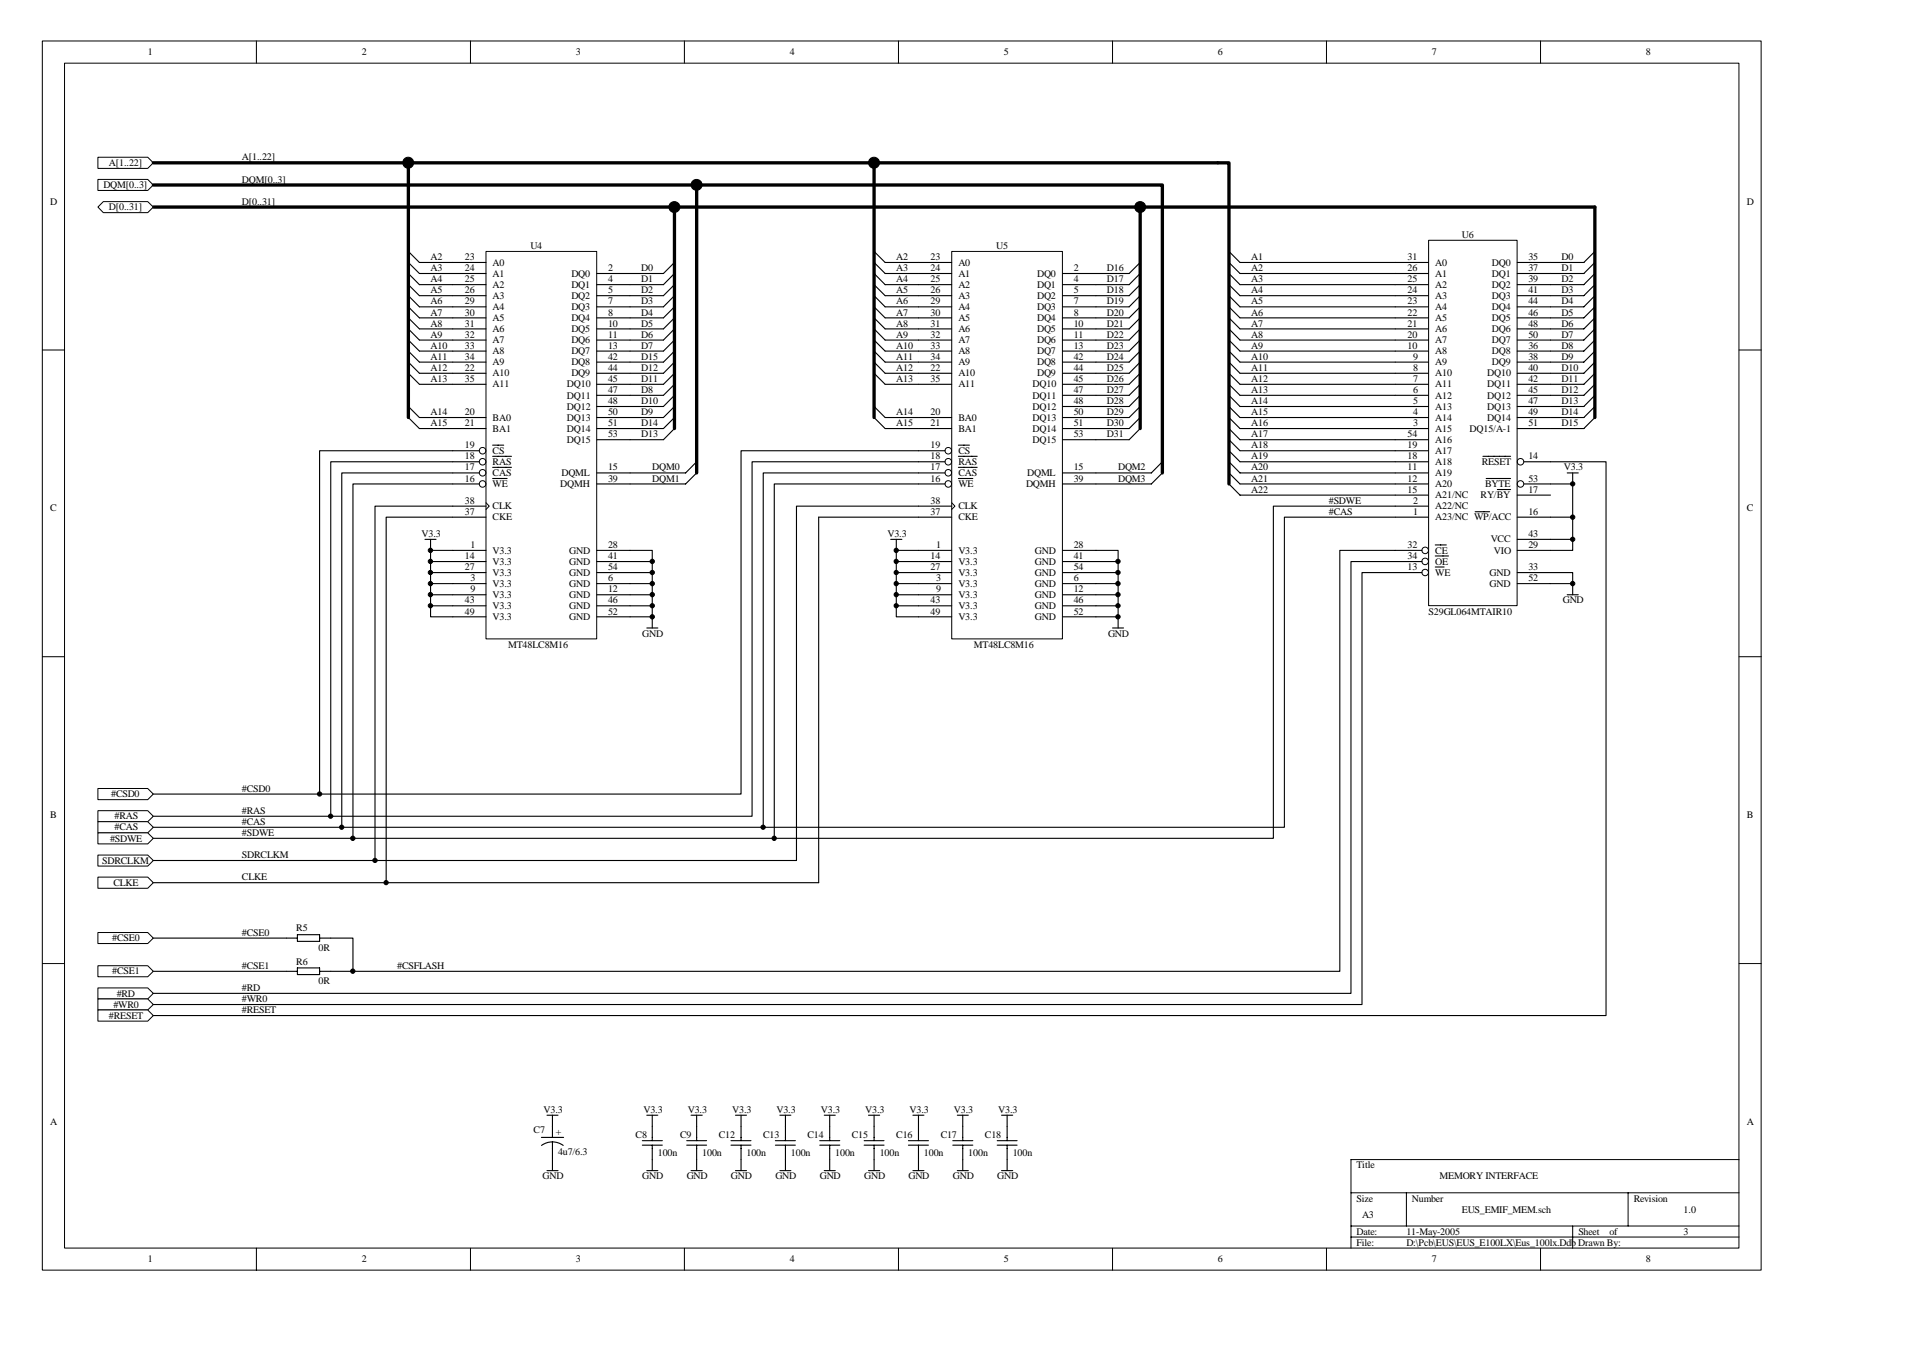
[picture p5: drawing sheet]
<svg xmlns="http://www.w3.org/2000/svg" width="297mm" height="210mm" viewBox="0 0 297 210" stroke-linecap="round" stroke-linejoin="round" font-family="sans-serif">
<defs><g id="words">
<g font-size="1.6">
<text x="23" y="8.6">1</text>
<text x="56.2" y="8.6">2</text>
<text x="89.5" y="8.6">3</text>
<text x="122.8" y="8.6">4</text>
<text x="156" y="8.6">5</text>
<text x="189.3" y="8.6">6</text>
<text x="222.6" y="8.6">7</text>
<text x="255.8" y="8.6">8</text>
<text x="16.1" y="29.3">DQM[0..3]</text>
<text x="16.9" y="25.8">A[1..22]</text>
<text x="37.6" y="25">A[1..22]</text>
<text x="37.6" y="28.4">DQM[0..3]</text>
<text x="7.8" y="31.8">D</text>
<text x="16.9" y="32.7">D[0..31]</text>
<text x="37.6" y="31.8">D[0..31]</text>
<text x="271.5" y="31.8">D</text>
<text x="66.9" y="40.4">A2</text>
<text x="72.3" y="40.4">23</text>
<text x="76.6" y="41.3">A0</text>
<text x="82.4" y="38.7">U4</text>
<text x="139.3" y="40.4">A2</text>
<text x="144.6" y="40.4">23</text>
<text x="149" y="41.3">A0</text>
<text x="154.8" y="38.7">U5</text>
<text x="194.5" y="40.4">A1</text>
<text x="218.8" y="40.4">31</text>
<text x="223.1" y="41.3">A0</text>
<text x="227.2" y="37">U6</text>
<text x="231.9" y="41.3">DQ0</text>
<text x="237.6" y="40.4">35</text>
<text x="242.7" y="40.4">D0</text>
<text x="66.9" y="42.2">A3</text>
<text x="66.9" y="43.9">A4</text>
<text x="66.9" y="45.6">A5</text>
<text x="66.9" y="47.3">A6</text>
<text x="72.3" y="42.2">24</text>
<text x="72.3" y="43.9">25</text>
<text x="72.3" y="45.6">26</text>
<text x="72.3" y="47.3">29</text>
<text x="76.6" y="43">A1</text>
<text x="76.6" y="44.7">A2</text>
<text x="76.6" y="46.5">A3</text>
<text x="88.8" y="43">DQ0</text>
<text x="88.8" y="44.7">DQ1</text>
<text x="88.8" y="46.5">DQ2</text>
<text x="94.5" y="42.2">2</text>
<text x="94.5" y="43.9">4</text>
<text x="94.5" y="45.6">5</text>
<text x="94.5" y="47.3">7</text>
<text x="99.7" y="45.6">D2</text>
<text x="99.7" y="43.9">D1</text>
<text x="99.7" y="42.2">D0</text>
<text x="99.7" y="47.3">D3</text>
<text x="139.3" y="42.2">A3</text>
<text x="139.3" y="43.9">A4</text>
<text x="139.3" y="45.6">A5</text>
<text x="139.3" y="47.3">A6</text>
<text x="144.6" y="42.2">24</text>
<text x="144.6" y="43.9">25</text>
<text x="144.6" y="45.6">26</text>
<text x="144.6" y="47.3">29</text>
<text x="149" y="43">A1</text>
<text x="149" y="44.7">A2</text>
<text x="149" y="46.5">A3</text>
<text x="161.2" y="43">DQ0</text>
<text x="161.2" y="44.7">DQ1</text>
<text x="161.2" y="46.5">DQ2</text>
<text x="166.9" y="42.2">2</text>
<text x="166.9" y="43.9">4</text>
<text x="166.9" y="45.6">5</text>
<text x="166.9" y="47.3">7</text>
<text x="172.1" y="45.6">D18</text>
<text x="172.1" y="43.9">D17</text>
<text x="172.1" y="42.2">D16</text>
<text x="172.1" y="47.3">D19</text>
<text x="194.5" y="42.2">A2</text>
<text x="194.5" y="43.9">A3</text>
<text x="194.5" y="45.6">A4</text>
<text x="194.5" y="47.3">A5</text>
<text x="218.8" y="47.3">23</text>
<text x="218.8" y="45.6">24</text>
<text x="218.8" y="43.9">25</text>
<text x="218.8" y="42.2">26</text>
<text x="223.1" y="46.5">A3</text>
<text x="223.1" y="44.7">A2</text>
<text x="223.1" y="43">A1</text>
<text x="231.9" y="43">DQ1</text>
<text x="231.9" y="44.7">DQ2</text>
<text x="231.9" y="46.5">DQ3</text>
<text x="237.6" y="42.2">37</text>
<text x="237.6" y="43.9">39</text>
<text x="237.6" y="45.6">41</text>
<text x="237.6" y="47.3">44</text>
<text x="242.7" y="42.2">D1</text>
<text x="242.7" y="43.9">D2</text>
<text x="242.7" y="45.6">D3</text>
<text x="242.7" y="47.3">D4</text>
<text x="66.9" y="49.1">A7</text>
<text x="66.9" y="50.8">A8</text>
<text x="66.9" y="52.5">A9</text>
<text x="72.3" y="49.1">30</text>
<text x="72.3" y="50.8">31</text>
<text x="72.3" y="52.5">32</text>
<text x="76.6" y="48.2">A4</text>
<text x="76.6" y="49.9">A5</text>
<text x="76.6" y="51.6">A6</text>
<text x="76.6" y="53.4">A7</text>
<text x="88.8" y="48.2">DQ3</text>
<text x="88.8" y="49.9">DQ4</text>
<text x="88.8" y="51.6">DQ5</text>
<text x="88.8" y="53.4">DQ6</text>
<text x="94.5" y="49.1">8</text>
<text x="94.5" y="50.8">10</text>
<text x="94.5" y="52.5">11</text>
<text x="99.7" y="52.5">D6</text>
<text x="99.7" y="50.8">D5</text>
<text x="99.7" y="49.1">D4</text>
<text x="139.3" y="49.1">A7</text>
<text x="139.3" y="50.8">A8</text>
<text x="139.3" y="52.5">A9</text>
<text x="144.6" y="49.1">30</text>
<text x="144.6" y="50.8">31</text>
<text x="144.6" y="52.5">32</text>
<text x="149" y="48.2">A4</text>
<text x="149" y="49.9">A5</text>
<text x="149" y="51.6">A6</text>
<text x="149" y="53.4">A7</text>
<text x="161.2" y="48.2">DQ3</text>
<text x="161.2" y="49.9">DQ4</text>
<text x="161.2" y="51.6">DQ5</text>
<text x="161.2" y="53.4">DQ6</text>
<text x="166.9" y="49.1">8</text>
<text x="166.9" y="50.8">10</text>
<text x="166.9" y="52.5">11</text>
<text x="172.1" y="52.5">D22</text>
<text x="172.1" y="50.8">D21</text>
<text x="172.1" y="49.1">D20</text>
<text x="194.5" y="49.1">A6</text>
<text x="194.5" y="50.8">A7</text>
<text x="194.5" y="52.5">A8</text>
<text x="218.8" y="52.5">20</text>
<text x="218.8" y="50.8">21</text>
<text x="218.8" y="49.1">22</text>
<text x="223.1" y="53.4">A7</text>
<text x="223.1" y="51.6">A6</text>
<text x="223.1" y="49.9">A5</text>
<text x="223.1" y="48.2">A4</text>
<text x="231.9" y="48.2">DQ4</text>
<text x="231.9" y="49.9">DQ5</text>
<text x="231.9" y="51.6">DQ6</text>
<text x="231.9" y="53.4">DQ7</text>
<text x="237.6" y="49.1">46</text>
<text x="237.6" y="50.8">48</text>
<text x="237.6" y="52.5">50</text>
<text x="242.7" y="49.1">D5</text>
<text x="242.7" y="50.8">D6</text>
<text x="242.7" y="52.5">D7</text>
<text x="66.9" y="54.2">A10</text>
<text x="66.9" y="55.9">A11</text>
<text x="66.9" y="57.7">A12</text>
<text x="66.9" y="59.4">A13</text>
<text x="72.3" y="54.2">33</text>
<text x="72.3" y="55.9">34</text>
<text x="72.3" y="57.7">22</text>
<text x="72.3" y="59.4">35</text>
<text x="76.6" y="55.1">A8</text>
<text x="76.6" y="56.8">A9</text>
<text x="76.6" y="58.5">A10</text>
<text x="88.8" y="55.1">DQ7</text>
<text x="88.8" y="56.8">DQ8</text>
<text x="88.8" y="58.5">DQ9</text>
<text x="94.5" y="59.4">45</text>
<text x="94.5" y="54.2">13</text>
<text x="94.5" y="55.9">42</text>
<text x="94.5" y="57.7">44</text>
<text x="99.7" y="54.2">D7</text>
<text x="99.7" y="55.9">D15</text>
<text x="99.7" y="59.4">D11</text>
<text x="99.7" y="57.7">D12</text>
<text x="139.3" y="54.2">A10</text>
<text x="139.3" y="55.9">A11</text>
<text x="139.3" y="57.7">A12</text>
<text x="139.3" y="59.4">A13</text>
<text x="144.6" y="54.2">33</text>
<text x="144.6" y="55.9">34</text>
<text x="144.6" y="57.7">22</text>
<text x="144.6" y="59.4">35</text>
<text x="149" y="55.1">A8</text>
<text x="149" y="56.8">A9</text>
<text x="149" y="58.5">A10</text>
<text x="161.2" y="55.1">DQ7</text>
<text x="161.2" y="56.8">DQ8</text>
<text x="161.2" y="58.5">DQ9</text>
<text x="166.9" y="59.4">45</text>
<text x="166.9" y="54.2">13</text>
<text x="166.9" y="55.9">42</text>
<text x="166.9" y="57.7">44</text>
<text x="172.1" y="54.2">D23</text>
<text x="172.1" y="55.9">D24</text>
<text x="172.1" y="57.7">D25</text>
<text x="172.1" y="59.4">D26</text>
<text x="194.5" y="54.2">A9</text>
<text x="194.5" y="55.9">A10</text>
<text x="194.5" y="57.7">A11</text>
<text x="194.5" y="59.4">A12</text>
<text x="218.8" y="54.2">10</text>
<text x="219.6" y="57.7">8</text>
<text x="219.6" y="59.4">7</text>
<text x="219.6" y="55.9">9</text>
<text x="223.1" y="58.5">A10</text>
<text x="223.1" y="56.8">A9</text>
<text x="223.1" y="55.1">A8</text>
<text x="231.2" y="58.5">DQ10</text>
<text x="231.9" y="55.1">DQ8</text>
<text x="231.9" y="56.8">DQ9</text>
<text x="237.6" y="57.7">40</text>
<text x="237.6" y="59.4">42</text>
<text x="237.6" y="54.2">36</text>
<text x="237.6" y="55.9">38</text>
<text x="242.7" y="54.2">D8</text>
<text x="242.7" y="55.9">D9</text>
<text x="242.7" y="57.7">D10</text>
<text x="242.7" y="59.4">D11</text>
<text x="66.9" y="64.6">A14</text>
<text x="72.3" y="64.6">20</text>
<text x="76.6" y="60.2">A11</text>
<text x="76.6" y="65.4">BA0</text>
<text x="88.1" y="60.2">DQ10</text>
<text x="88.1" y="62">DQ11</text>
<text x="88.1" y="63.7">DQ12</text>
<text x="88.1" y="65.4">DQ13</text>
<text x="94.5" y="61.1">47</text>
<text x="94.5" y="62.8">48</text>
<text x="94.5" y="64.6">50</text>
<text x="99.7" y="61.1">D8</text>
<text x="99.7" y="64.6">D9</text>
<text x="99.7" y="62.8">D10</text>
<text x="139.3" y="64.6">A14</text>
<text x="144.6" y="64.6">20</text>
<text x="149" y="60.2">A11</text>
<text x="149" y="65.4">BA0</text>
<text x="160.5" y="60.2">DQ10</text>
<text x="160.5" y="62">DQ11</text>
<text x="160.5" y="63.7">DQ12</text>
<text x="160.5" y="65.4">DQ13</text>
<text x="166.9" y="61.1">47</text>
<text x="166.9" y="62.8">48</text>
<text x="166.9" y="64.6">50</text>
<text x="172.1" y="64.6">D29</text>
<text x="172.1" y="61.1">D27</text>
<text x="172.1" y="62.8">D28</text>
<text x="194.5" y="61.1">A13</text>
<text x="194.5" y="62.8">A14</text>
<text x="194.5" y="64.6">A15</text>
<text x="219.6" y="61.1">6</text>
<text x="219.6" y="62.8">5</text>
<text x="219.6" y="64.6">4</text>
<text x="223.1" y="62">A12</text>
<text x="223.1" y="60.2">A11</text>
<text x="223.1" y="63.7">A13</text>
<text x="223.1" y="65.4">A14</text>
<text x="231.2" y="60.2">DQ11</text>
<text x="231.2" y="62">DQ12</text>
<text x="231.2" y="63.7">DQ13</text>
<text x="231.2" y="65.4">DQ14</text>
<text x="237.6" y="61.1">45</text>
<text x="237.6" y="62.8">47</text>
<text x="237.6" y="64.6">49</text>
<text x="242.7" y="61.1">D12</text>
<text x="242.7" y="62.8">D13</text>
<text x="242.7" y="64.6">D14</text>
<text x="66.9" y="66.3">A15</text>
<text x="72.3" y="69.7">19</text>
<text x="72.3" y="66.3">21</text>
<text x="72.3" y="71.4">18</text>
<text x="76.6" y="70.6">CS</text>
<text x="76.6" y="67.1">BA1</text>
<text x="88.1" y="67.1">DQ14</text>
<text x="88.1" y="68.9">DQ15</text>
<text x="94.5" y="66.3">51</text>
<text x="94.5" y="68">53</text>
<text x="99.7" y="68">D13</text>
<text x="99.7" y="66.3">D14</text>
<text x="139.3" y="66.3">A15</text>
<text x="144.6" y="69.7">19</text>
<text x="144.6" y="66.3">21</text>
<text x="144.6" y="71.4">18</text>
<text x="149" y="70.6">CS</text>
<text x="149" y="67.1">BA1</text>
<text x="160.5" y="67.1">DQ14</text>
<text x="160.5" y="68.9">DQ15</text>
<text x="166.9" y="66.3">51</text>
<text x="166.9" y="68">53</text>
<text x="172.1" y="66.3">D30</text>
<text x="172.1" y="68">D31</text>
<text x="194.5" y="66.3">A16</text>
<text x="194.5" y="68">A17</text>
<text x="194.5" y="69.7">A18</text>
<text x="194.5" y="71.4">A19</text>
<text x="218.8" y="68">54</text>
<text x="218.8" y="69.7">19</text>
<text x="218.8" y="71.4">18</text>
<text x="219.6" y="66.3">3</text>
<text x="223.1" y="68.9">A16</text>
<text x="223.1" y="67.1">A15</text>
<text x="223.1" y="70.6">A17</text>
<text x="228.4" y="67.1">DQ15/A-1</text>
<text x="237.6" y="71.4">14</text>
<text x="237.6" y="66.3">51</text>
<text x="242.7" y="66.3">D15</text>
<text x="72.3" y="74.9">16</text>
<text x="72.3" y="73.2">17</text>
<text x="76.6" y="75.8">WE</text>
<text x="76.6" y="72.3">RAS</text>
<text x="76.6" y="74">CAS</text>
<text x="87.1" y="75.8">DQMH</text>
<text x="87.3" y="74">DQML</text>
<text x="94.5" y="74.9">39</text>
<text x="94.5" y="73.2">15</text>
<text x="101.4" y="73.2">DQM0</text>
<text x="101.4" y="74.9">DQM1</text>
<text x="144.6" y="74.9">16</text>
<text x="144.6" y="73.2">17</text>
<text x="149" y="75.8">WE</text>
<text x="149" y="72.3">RAS</text>
<text x="149" y="74">CAS</text>
<text x="159.5" y="75.8">DQMH</text>
<text x="159.7" y="74">DQML</text>
<text x="166.9" y="73.2">15</text>
<text x="166.9" y="74.9">39</text>
<text x="173.8" y="73.2">DQM2</text>
<text x="173.8" y="74.9">DQM3</text>
<text x="194.5" y="76.6">A22</text>
<text x="194.5" y="74.9">A21</text>
<text x="194.5" y="73.2">A20</text>
<text x="218.8" y="73.2">11</text>
<text x="218.8" y="74.9">12</text>
<text x="218.8" y="76.6">15</text>
<text x="223.1" y="72.3">A18</text>
<text x="223.1" y="74">A19</text>
<text x="223.1" y="75.8">A20</text>
<text x="223.1" y="77.5">A21/NC</text>
<text x="230.1" y="77.5">RY/BY</text>
<text x="230.3" y="72.3">RESET</text>
<text x="230.8" y="75.8">BYTE</text>
<text x="237.6" y="74.9">53</text>
<text x="237.6" y="76.6">17</text>
<text x="243.1" y="73.2">V3.3</text>
<text x="7.8" y="79.5">C</text>
<text x="65.5" y="83.5">V3.3</text>
<text x="72.3" y="78.3">38</text>
<text x="72.3" y="80.1">37</text>
<text x="76.6" y="79.2">CLK</text>
<text x="76.6" y="80.9">CKE</text>
<text x="137.9" y="83.5">V3.3</text>
<text x="144.6" y="78.3">38</text>
<text x="144.6" y="80.1">37</text>
<text x="149" y="79.2">CLK</text>
<text x="149" y="80.9">CKE</text>
<text x="206.5" y="78.3">#SDWE</text>
<text x="206.5" y="80.1">#CAS</text>
<text x="219.6" y="78.3">2</text>
<text x="219.6" y="80.1">1</text>
<text x="223.1" y="79.2">A22/NC</text>
<text x="223.1" y="80.9">A23/NC WP/ACC</text>
<text x="237.6" y="83.5">43</text>
<text x="237.6" y="80.1">16</text>
<text x="271.5" y="79.5">C</text>
<text x="72.3" y="86.9">14</text>
<text x="72.3" y="88.7">27</text>
<text x="73.1" y="85.2">1</text>
<text x="76.6" y="86.1">V3.3</text>
<text x="76.6" y="87.8">V3.3</text>
<text x="76.6" y="89.5">V3.3</text>
<text x="88.5" y="86.1">GND</text>
<text x="88.5" y="87.8">GND</text>
<text x="88.5" y="89.5">GND</text>
<text x="94.5" y="85.2">28</text>
<text x="94.5" y="86.9">41</text>
<text x="94.5" y="88.7">54</text>
<text x="144.6" y="86.9">14</text>
<text x="144.6" y="88.7">27</text>
<text x="145.5" y="85.2">1</text>
<text x="149" y="86.1">V3.3</text>
<text x="149" y="87.8">V3.3</text>
<text x="149" y="89.5">V3.3</text>
<text x="160.9" y="86.1">GND</text>
<text x="160.9" y="87.8">GND</text>
<text x="160.9" y="89.5">GND</text>
<text x="166.9" y="85.2">28</text>
<text x="166.9" y="86.9">41</text>
<text x="166.9" y="88.7">54</text>
<text x="218.8" y="85.2">32</text>
<text x="218.8" y="86.9">34</text>
<text x="218.8" y="88.7">13</text>
<text x="223.1" y="86.1">CE</text>
<text x="223.1" y="87.8">OE</text>
<text x="223.1" y="89.5">WE</text>
<text x="231.5" y="89.5">GND</text>
<text x="231.7" y="84.3">VCC</text>
<text x="232.2" y="86.1">VIO</text>
<text x="237.6" y="88.7">33</text>
<text x="237.6" y="85.2">29</text>
<text x="72.3" y="93.8">43</text>
<text x="72.3" y="95.5">49</text>
<text x="73.1" y="90.4">3</text>
<text x="73.1" y="92.1">9</text>
<text x="76.6" y="91.2">V3.3</text>
<text x="76.6" y="93">V3.3</text>
<text x="76.6" y="94.7">V3.3</text>
<text x="88.5" y="91.2">GND</text>
<text x="88.5" y="93">GND</text>
<text x="88.5" y="94.7">GND</text>
<text x="94.5" y="90.4">6</text>
<text x="94.5" y="92.1">12</text>
<text x="94.5" y="93.8">46</text>
<text x="94.5" y="95.5">52</text>
<text x="144.6" y="93.8">43</text>
<text x="144.6" y="95.5">49</text>
<text x="145.5" y="90.4">3</text>
<text x="145.5" y="92.1">9</text>
<text x="149" y="91.2">V3.3</text>
<text x="149" y="93">V3.3</text>
<text x="149" y="94.7">V3.3</text>
<text x="160.9" y="91.2">GND</text>
<text x="160.9" y="93">GND</text>
<text x="160.9" y="94.7">GND</text>
<text x="166.9" y="90.4">6</text>
<text x="166.9" y="92.1">12</text>
<text x="166.9" y="93.8">46</text>
<text x="166.9" y="95.5">52</text>
<text x="222.1" y="95.5">S29GL064MTAIR10</text>
<text x="231.5" y="91.2">GND</text>
<text x="237.6" y="90.4">52</text>
<text x="242.9" y="93.8">GND</text>
<text x="76.6" y="96.4">V3.3</text>
<text x="79" y="100.7">MT48LC8M16</text>
<text x="88.5" y="96.4">GND</text>
<text x="99.8" y="99">GND</text>
<text x="149" y="96.4">V3.3</text>
<text x="151.4" y="100.7">MT48LC8M16</text>
<text x="160.9" y="96.4">GND</text>
<text x="172.2" y="99">GND</text>
<text x="17.3" y="124">#CSD0</text>
<text x="37.6" y="123.1">#CSD0</text>
<text x="7.8" y="127.2">B</text>
<text x="17.1" y="130.9">#SDWE</text>
<text x="17.8" y="127.4">#RAS</text>
<text x="17.8" y="129.1">#CAS</text>
<text x="37.6" y="126.5">#RAS</text>
<text x="37.6" y="128.3">#CAS</text>
<text x="37.6" y="130">#SDWE</text>
<text x="271.5" y="127.2">B</text>
<text x="15.9" y="134.3">SDRCLKM</text>
<text x="17.6" y="137.7">CLKE</text>
<text x="37.6" y="133.4">SDRCLKM</text>
<text x="37.6" y="136.9">CLKE</text>
<text x="17.5" y="146.3">#CSE0</text>
<text x="37.6" y="145.5">#CSE0</text>
<text x="46.1" y="150">R6</text>
<text x="46.1" y="144.8">R5</text>
<text x="49.5" y="147.9">0R</text>
<text x="17.5" y="151.5">#CSE1</text>
<text x="18.1" y="155">#RD</text>
<text x="37.6" y="150.6">#CSE1</text>
<text x="37.6" y="154.1">#RD</text>
<text x="37.6" y="155.8">#WR0</text>
<text x="49.5" y="153.1">0R</text>
<text x="61.7" y="150.6">#CSFLASH</text>
<text x="16.9" y="158.4">#RESET</text>
<text x="17.6" y="156.7">#WR0</text>
<text x="37.6" y="157.5">#RESET</text>
<text x="84.5" y="173">V3.3</text>
<text x="100" y="173">V3.3</text>
<text x="106.9" y="173">V3.3</text>
<text x="113.8" y="173">V3.3</text>
<text x="120.7" y="173">V3.3</text>
<text x="127.6" y="173">V3.3</text>
<text x="134.5" y="173">V3.3</text>
<text x="141.4" y="173">V3.3</text>
<text x="148.3" y="173">V3.3</text>
<text x="155.2" y="173">V3.3</text>
<text x="7.8" y="174.9">A</text>
<text x="82.9" y="176.1">C7</text>
<text x="86.4" y="176.5">+</text>
<text x="86.7" y="179.6">4u7/6.3</text>
<text x="98.8" y="177">C8</text>
<text x="102.3" y="179.7">100n</text>
<text x="105.7" y="177">C9</text>
<text x="109.2" y="179.7">100n</text>
<text x="111.7" y="177">C12</text>
<text x="116" y="179.7">100n</text>
<text x="118.6" y="177">C13</text>
<text x="122.9" y="179.7">100n</text>
<text x="125.5" y="177">C14</text>
<text x="129.8" y="179.7">100n</text>
<text x="132.4" y="177">C15</text>
<text x="136.7" y="179.7">100n</text>
<text x="139.3" y="177">C16</text>
<text x="143.6" y="179.7">100n</text>
<text x="146.2" y="177">C17</text>
<text x="150.5" y="179.7">100n</text>
<text x="153.1" y="177">C18</text>
<text x="157.4" y="179.7">100n</text>
<text x="271.5" y="174.9">A</text>
<text x="84.3" y="183.4">GND</text>
<text x="99.8" y="183.4">GND</text>
<text x="106.7" y="183.4">GND</text>
<text x="113.6" y="183.4">GND</text>
<text x="120.5" y="183.4">GND</text>
<text x="127.4" y="183.4">GND</text>
<text x="134.3" y="183.4">GND</text>
<text x="141.2" y="183.4">GND</text>
<text x="148.1" y="183.4">GND</text>
<text x="155" y="183.4">GND</text>
<text x="210.8" y="181.7">Title</text>
<text x="223.8" y="183.4">MEMORY INTERFACE</text>
<text x="210.8" y="186.8">Size</text>
<text x="210.8" y="192">Date:</text>
<text x="211.7" y="189.4">A3</text>
<text x="218.6" y="192">11-May-2005</text>
<text x="219.5" y="186.8">Number</text>
<text x="227.2" y="188.5">EUS_EMIF_MEM.sch</text>
<text x="245.3" y="192">Sheet</text>
<text x="250.2" y="192">of</text>
<text x="253.9" y="186.8">Revision</text>
<text x="261.7" y="192">3</text>
<text x="261.7" y="188.5">1.0</text>
<text x="23" y="196.3">1</text>
<text x="56.2" y="196.3">2</text>
<text x="89.5" y="196.3">3</text>
<text x="122.8" y="196.3">4</text>
<text x="156" y="196.3">5</text>
<text x="189.3" y="196.3">6</text>
<text x="210.8" y="193.7">File:</text>
<text x="218.6" y="193.7">D:\Pcb\EUS\EUS_E100LX\Eus_100lx.Ddb Drawn By:</text>
<text x="222.6" y="196.3">7</text>
<text x="255.8" y="196.3">8</text>
</g>
</g></defs>
<g fill="none" stroke="#000" stroke-width=".16">
<path d="M6.6 6.4h267.1v191.1h-267.1zM10 9.8h260.3v184.3h-260.3zM39.9 6.4v3.4M73.1 6.4v3.4M106.4 6.4v3.4M139.7 6.4v3.4M172.9 6.4v3.4M206.2 6.4v3.4M239.5 6.4v3.4M6.6 54.4h3.4M270.3 54.4h3.5M6.6 102.1h3.4"/>
<path d="M270.3 102.1h3.5M6.6 149.8h3.4M270.3 149.8h3.5M39.9 194.1v3.4M73.1 194.1v3.4M106.4 194.1v3.4M139.7 194.1v3.4M172.9 194.1v3.4M206.2 194.1v3.4M210 185.5h60.3M210 190.6h60.3M210 192.3h60.3"/>
<path d="M218.6 185.5v5.1M239.5 194.1v3.4M244.5 190.6v3.5M253.1 185.5v5.1M270.3 180.3h-60.3v13.8"/>
</g>
<g fill="none" stroke="#000" stroke-width=".17">
<path d="M135.9 39.1l1.7 1.7M135.9 40.8l1.7 1.7M135.9 42.5l1.7 1.8M135.9 44.3l1.7 1.7M135.9 46l1.7 1.7M135.9 47.7l1.7 1.7M135.9 49.4l1.7 1.7M135.9 51.1l1.7 1.8M135.9 52.9l1.7 1.7M135.9 54.6l1.7 1.7M135.9 56.3l1.7 1.7M135.9 58l1.7 1.8"/>
<path d="M177.2 40.8l-1.7 1.7M177.2 42.5l-1.7 1.8M177.2 44.3l-1.7 1.7M177.2 46l-1.7 1.7M177.2 47.7l-1.7 1.7M177.2 49.4l-1.7 1.7M177.2 51.1l-1.7 1.8M177.2 52.9l-1.7 1.7M177.2 54.6l-1.7 1.7M177.2 56.3l-1.7 1.7M177.2 58l-1.7 1.8M177.2 59.8l-1.7 1.7"/>
<path d="M137.6 64.9h5.2M137.6 66.6h5.2M177.2 61.5l-1.7 1.7M177.2 63.2l-1.7 1.7M177.2 64.9l-1.7 1.7M177.2 66.6l-1.7 1.8M84.2 176.8h3.4M84.2 178.1a2.85 2.85 0 0 1 3.3 0M85 173.4h1.7M85.9 173.4v3.4M85.9 177.5v4.5M99.8 178.1h3.2"/>
<path d="M99.8 177.4h3.2M100.5 173.4h1.8M101.4 173.4v4M101.4 178.1v3.9M106.7 178.1h3.1M106.7 177.4h3.1M107.4 173.4h1.8M108.3 173.4v4M108.3 178.1v3.9M113.6 178.1h3.1M113.6 177.4h3.1M114.3 173.4h1.7"/>
<path d="M115.2 173.4v4M115.2 178.1v3.9M120.5 178.1h3.1M120.5 177.4h3.1M121.2 173.4h1.7M122.1 173.4v4M122.1 178.1v3.9M127.4 178.1h3.1M127.4 177.4h3.1M128.1 173.4h1.7M129 173.4v4M129 178.1v3.9"/>
<path d="M85 182h1.7M100.5 182h1.8M107.4 182h1.8M114.3 182h1.7M121.2 182h1.7M128.1 182h1.7"/>
</g>
<path d="M15.2 24.4h7.8l.8 .9-.8 .9h-7.8z" fill-rule="evenodd" fill="#fff" stroke="#000" stroke-width=".16"/>
<path d="M135.9 25.3v39.6" fill="none" stroke="#000" stroke-width=".52"/>
<path d="M15.2 122.6h7.8l.8 .9-.8 .8h-7.8z" fill-rule="evenodd" fill="#fff" stroke="#000" stroke-width=".16"/>
<path d="M23.8 32.2h224.1" fill="none" stroke="#000" stroke-width=".52"/>
<path d="M16.1 31.3h6.9l.8 .9-.8 .9h-6.9l-.9-.9z" fill-rule="evenodd" fill="#fff" stroke="#000" stroke-width=".16"/>
<path d="M177.2 32.2v34.4" fill="none" stroke="#000" stroke-width=".52"/>
<path d="M180.7 71.8l-1.7 1.7h-8.7M180.7 73.5l-1.7 1.7h-8.7" fill="none" stroke="#000" stroke-width=".17"/>
<path d="M15.2 27.9h7.8l.8 .9-.8 .8h-7.8z" fill-rule="evenodd" fill="#fff" stroke="#000" stroke-width=".16"/>
<path d="M23.8 28.8h156.9v44.7" fill="none" stroke="#000" stroke-width=".52"/>
<path d="M142.8 70.1h-27.6v53.4h-91.4M142.8 71.8h-25.9v55.1h-93.1M142.8 73.5h-24.2v55.1h-94.8M142.8 75.2h-22.4v55.1h-96.6" fill="none" stroke="#000" stroke-width=".17"/>
<g fill="#fff" stroke="#000" stroke-width=".16">
<path d="M15.2 126h7.8l.8 .9-.8 .9h-7.8z" fill-rule="evenodd"/>
<path d="M15.2 127.8h7.8l.8 .8-.8 .9h-7.8z" fill-rule="evenodd"/>
<path d="M15.2 129.5h7.8l.8 .8-.8 .9h-7.8z" fill-rule="evenodd"/>
<path d="M15.2 132.9h7.8l.8 .9-.8 .9h-7.8z" fill-rule="evenodd"/>
<path d="M15.2 136.4h7.8l.8 .8-.8 .9h-7.8z" fill-rule="evenodd"/>
</g>
<g fill="none" stroke="#000" stroke-width=".17">
<path d="M191 39.1l1.7 1.7M247.9 39.1l-1.7 1.7h-5.2M137.6 40.8h5.2M137.6 42.5h5.2M137.6 44.3h5.2M137.6 46h5.2M137.6 47.7h5.2M137.6 49.4h5.2M137.6 51.1h5.2M137.6 52.9h5.2M137.6 54.6h5.2M137.6 56.3h5.2"/>
<path d="M137.6 58h5.2M137.6 59.8h5.2M170.3 42.5h5.2M170.3 44.3h5.2M170.3 46h5.2M170.3 47.7h5.2M170.3 49.4h5.2M170.3 51.1h5.2M170.3 52.9h5.2M170.3 54.6h5.2M170.3 56.3h5.2M170.3 58h5.2"/>
<path d="M170.3 59.8h5.2M191 40.8l1.7 1.7M191 42.5l1.7 1.8M191 44.3l1.7 1.7M191 46l1.7 1.7M191 47.7l1.7 1.7M191 49.4l1.7 1.7M191 51.1l1.7 1.8M191 52.9l1.7 1.7M191 54.6l1.7 1.7M191 56.3l1.7 1.7M191 58l1.7 1.8"/>
<path d="M191 59.8l1.7 1.7M247.9 40.8l-1.7 1.7h-5.2M247.9 42.5l-1.7 1.8h-5.2M247.9 44.3l-1.7 1.7h-5.2M247.9 46l-1.7 1.7h-5.2M247.9 47.7l-1.7 1.7h-5.2M247.9 49.4l-1.7 1.7h-5.2M247.9 51.1l-1.7 1.8h-5.2M247.9 52.9l-1.7 1.7h-5.2M247.9 54.6l-1.7 1.7h-5.2M247.9 56.3l-1.7 1.7h-5.2M247.9 58l-1.7 1.8h-5.2"/>
<path d="M247.9 59.8l-1.7 1.7h-5.2M142.8 78.7h-19v55.1h-100M170.3 61.5h5.2M170.3 63.2h5.2M170.3 64.9h5.2M170.3 66.6h5.2M170.3 68.4h5.2M191 61.5l1.7 1.7M191 63.2l1.7 1.7M191 64.9l1.7 1.7M191 66.6l1.7 1.8M191 68.4l1.7 1.7"/>
<path d="M191 70.1l1.7 1.7M191 73.5l1.7 1.7M241 75.2h3.5v5.2h-3.5M241 71.8h8.6v86.1h-225.8M243.6 73.5h1.7M244.5 73.5v1.7M247.9 61.5l-1.7 1.7h-5.2M247.9 63.2l-1.7 1.7h-5.2M247.9 64.9l-1.7 1.7h-5.2M127.3 80.4v56.8h-103.5"/>
</g>
<path d="M23.8 25.3h165.5M247.9 32.2v32.7" fill="none" stroke="#000" stroke-width=".52"/>
<g fill="#000" stroke="#000" stroke-width=".16">
<circle cx="135.9" cy="25.3" r=".86"/>
<circle cx="177.2" cy="32.2" r=".85"/>
</g>
<g fill="#fff" stroke="#000" stroke-width=".16">
<path d="M15.2 150.2h7.8l.8 .8-.8 .9h-7.8z" fill-rule="evenodd"/>
<path d="M15.2 153.6h7.8l.8 .9-.8 .8h-7.8z" fill-rule="evenodd"/>
<path d="M15.2 155.3h7.8l.8 .9-.8 .8h-7.8z" fill-rule="evenodd"/>
<path d="M15.2 157h7.8l.8 .9-.8 .9h-7.8z" fill-rule="evenodd"/>
</g>
<g fill="none" stroke="#000" stroke-width=".17">
<path d="M192.7 40.8h24.2M192.7 42.5h24.2M192.7 44.3h24.2M192.7 46h24.2M192.7 47.7h24.2M192.7 49.4h24.2M192.7 51.1h24.2M192.7 52.9h24.2M192.7 54.6h24.2M192.7 56.3h24.2M192.7 58h24.2M192.7 59.8h24.2"/>
<path d="M135.9 63.2l1.7 1.7M135.9 64.9l1.7 1.7M192.7 61.5h24.2M192.7 63.2h24.2M192.7 64.9h24.2M192.7 66.6h24.2M192.7 68.4h24.2M192.7 70.1h24.2M192.7 71.8h24.2M192.7 75.2h24.2"/>
</g>
<path d="M189.3 25.3h1.7v49.9" fill="none" stroke="#000" stroke-width=".52"/>
<path d="M148 39.1h17.1v60.2h-17.1z" fill="#fff"/>
<g fill="none" stroke="#000" stroke-width=".16">
<path d="M147.9 39.1h17.2v60.2h-17.2zM147.9 78.2l.5 .5-.5 .5"/>
<circle cx="147.4" cy="71.8" r=".51"/>
<circle cx="147.4" cy="73.5" r=".51"/>
<circle cx="147.4" cy="70.1" r=".51"/>
<circle cx="147.4" cy="75.2" r=".51"/>
</g>
<g fill="none" stroke="#000" stroke-width=".17">
<path d="M142.8 40.8h5.1M142.8 42.5h5.1M142.8 44.3h5.1M142.8 46h5.1M142.8 47.7h5.1M142.8 49.4h5.1M142.8 51.1h5.1M142.8 52.9h5.1M142.8 54.6h5.1M142.8 56.3h5.1M142.8 58h5.1M142.8 59.8h5.1"/>
<path d="M165.2 42.5h5.1M165.2 44.3h5.1M165.2 46h5.1M165.2 47.7h5.1M165.2 49.4h5.1M165.2 51.1h5.1M165.2 52.9h5.1M165.2 54.6h5.1M165.2 56.3h5.1M165.2 58h5.1M165.2 59.8h5.1M142.8 70.1h4.1"/>
<path d="M142.8 66.6h5.1M142.8 75.2h4.1M142.8 71.8h4.1M142.8 73.5h4.1M142.8 64.9h5.1M142.8 78.7h5.1M149 69.2h1.7M149 74.4h2.2M149 71h2.9M149 72.7h2.9M165.2 66.6h5.1M165.2 75.2h5.1"/>
<path d="M165.2 73.5h5.1M165.2 64.9h5.1M165.2 61.5h5.1M165.2 63.2h5.1M165.2 68.4h5.1M127.3 80.4h20.6M138.4 83.9h1.8M139.3 87.3h8.6M139.3 89h8.6M139.3 90.7h8.6M139.3 92.5h8.6M139.3 94.2h8.6"/>
<path d="M139.3 83.9v1.7M147.9 85.6h-8.6v10.3h8.6M165.2 85.6h8.6v10.3h-8.6M165.2 87.3h8.6M165.2 89h8.6M165.2 90.7h8.6M165.2 92.5h8.6M165.2 94.2h8.6M172.9 97.6h1.7M173.8 95.9v1.7M241 89h3.5v1.7M241 90.7h3.5"/>
<path d="M243.6 92.5h1.7M244.5 80.4v3.5h-3.5M244.5 90.7v1.8"/>
</g>
<g fill="#000" stroke="#000" stroke-width=".16">
<circle cx="139.3" cy="92.5" r=".34"/>
<circle cx="139.3" cy="85.6" r=".34"/>
<circle cx="139.3" cy="87.3" r=".34"/>
<circle cx="139.3" cy="90.7" r=".34"/>
<circle cx="139.3" cy="89" r=".33"/>
<circle cx="139.3" cy="94.2" r=".33"/>
<circle cx="173.8" cy="95.9" r=".34"/>
<circle cx="173.8" cy="92.5" r=".34"/>
<circle cx="173.8" cy="87.3" r=".34"/>
<circle cx="173.8" cy="90.7" r=".34"/>
<circle cx="173.8" cy="89" r=".33"/>
<circle cx="173.8" cy="94.2" r=".33"/>
</g>
<path d="M15.2 145h7.8l.8 .9-.8 .8h-7.8z" fill-rule="evenodd" fill="#fff" stroke="#000" stroke-width=".16"/>
<g fill="none" stroke="#000" stroke-width=".17">
<path d="M63.5 39.1l1.7 1.7h5.2M63.5 40.8l1.7 1.7h5.2M63.5 42.5l1.7 1.8h5.2M63.5 44.3l1.7 1.7h5.2M63.5 46l1.7 1.7h5.2M63.5 47.7l1.7 1.7h5.2M63.5 49.4l1.7 1.7h5.2M63.5 51.1l1.7 1.8h5.2M63.5 52.9l1.7 1.7h5.2M63.5 54.6l1.7 1.7h5.2M63.5 56.3l1.7 1.7h5.2M63.5 58l1.7 1.8h5.2"/>
<path d="M104.8 40.8l-1.7 1.7h-5.2M104.8 42.5l-1.7 1.8h-5.2M104.8 44.3l-1.7 1.7h-5.2M104.8 46l-1.7 1.7h-5.2M104.8 47.7l-1.7 1.7h-5.2M104.8 49.4l-1.7 1.7h-5.2M104.8 51.1l-1.7 1.8h-5.2M104.8 52.9l-1.7 1.7h-5.2M104.8 54.6l-1.7 1.7h-5.2M104.8 56.3l-1.7 1.7h-5.2M104.8 58l-1.7 1.8h-5.2M104.8 59.8l-1.7 1.7h-5.2"/>
<path d="M63.5 63.2l1.7 1.7h5.2M63.5 64.9l1.7 1.7h5.2M104.8 61.5l-1.7 1.7h-5.2M104.8 63.2l-1.7 1.7h-5.2M104.8 64.9l-1.7 1.7h-5.2M104.8 66.6l-1.7 1.8h-5.2M108.3 71.8l-1.7 1.7h-8.7M108.3 73.5l-1.7 1.7h-8.7M23.8 151h22.4M23.8 145.9h22.4M46.2 150.5h3.5v1h-3.5zM46.2 145.3h3.5v1.1h-3.5z"/>
<path d="M49.7 145.9h5.2v5.1M49.7 151h1.7"/>
</g>
<path d="M63.5 25.3v39.6M104.8 32.2v34.4" fill="none" stroke="#000" stroke-width=".52"/>
<g fill="#000" stroke="#000" stroke-width=".16">
<circle cx="63.4" cy="25.3" r=".85"/>
<circle cx="104.8" cy="32.2" r=".85"/>
</g>
<path d="M75.6 39.1h17.1v60.2h-17.1z" fill="#fff"/>
<g fill="none" stroke="#000" stroke-width=".16">
<path d="M75.5 39.1h17.2v60.2h-17.2zM75.5 78.2l.5 .5-.5 .5"/>
<circle cx="75" cy="71.8" r=".51"/>
<circle cx="75" cy="73.5" r=".51"/>
<circle cx="75" cy="70.1" r=".51"/>
<circle cx="75" cy="75.2" r=".51"/>
</g>
<g fill="none" stroke="#000" stroke-width=".17">
<path d="M70.4 40.8h5.1M70.4 42.5h5.1M70.4 44.3h5.1M70.4 46h5.1M70.4 47.7h5.1M70.4 49.4h5.1M70.4 51.1h5.1M70.4 52.9h5.1M70.4 54.6h5.1M70.4 56.3h5.1M70.4 58h5.1M70.4 59.8h5.1"/>
<path d="M92.8 42.5h5.1M92.8 44.3h5.1M92.8 46h5.1M92.8 47.7h5.1M92.8 49.4h5.1M92.8 51.1h5.1M92.8 52.9h5.1M92.8 54.6h5.1M92.8 56.3h5.1M92.8 58h5.1M92.8 59.8h5.1M70.4 66.6h5.1"/>
<path d="M70.4 64.9h5.1M74.5 75.2h-19.6v55.1M74.5 73.5h-21.4v55.1M74.5 71.8h-23.1v55.1M74.5 70.1h-24.8v53.4M75.5 78.7h-17.2v55.1M76.6 69.2h1.7M76.6 74.4h2.2M76.6 71h2.9M76.6 72.7h2.9M92.8 66.6h5.1M92.8 75.2h5.1"/>
<path d="M92.8 73.5h5.1M92.8 64.9h5.1M92.8 61.5h5.1M92.8 63.2h5.1M92.8 68.4h5.1M66.1 83.9h1.7M66.9 87.3h8.6M66.9 89h8.6M66.9 90.7h8.6M66.9 92.5h8.6M66.9 94.2h8.6M66.9 83.9v1.7"/>
<path d="M75.5 85.6h-8.6v10.3h8.6M75.5 80.4h-15.5v56.8M92.8 85.6h8.6v10.3h-8.6M92.8 87.3h8.6M92.8 89h8.6M92.8 90.7h8.6M92.8 92.5h8.6M92.8 94.2h8.6M100.5 97.6h1.8M101.4 95.9v1.7M134.3 178.1h3.1M134.3 177.4h3.1"/>
<path d="M135 173.4h1.7M135.9 173.4v4M135.9 178.1v3.9M141.2 178.1h3.1M141.2 177.4h3.1M141.9 173.4h1.7M142.8 173.4v4M142.8 178.1v3.9M148.1 178.1h3.1M148.1 177.4h3.1M148.8 173.4h1.7M149.6 173.4v4"/>
<path d="M149.6 178.1v3.9M155 178.1h3.1M155 177.4h3.1M155.7 173.4h1.7M156.5 173.4v4M156.5 178.1v3.9M135 182h1.7M141.9 182h1.7M148.8 182h1.7M155.7 182h1.7"/>
</g>
<g fill="#000" stroke="#000" stroke-width=".16">
<circle cx="108.3" cy="28.7" r=".85"/>
<circle cx="66.9" cy="92.5" r=".34"/>
<circle cx="66.9" cy="87.3" r=".34"/>
<circle cx="66.9" cy="85.6" r=".34"/>
<circle cx="66.9" cy="90.7" r=".34"/>
<circle cx="66.9" cy="89" r=".33"/>
<circle cx="66.9" cy="94.2" r=".33"/>
<circle cx="101.4" cy="92.5" r=".34"/>
<circle cx="101.4" cy="95.9" r=".34"/>
<circle cx="101.4" cy="87.3" r=".34"/>
<circle cx="101.4" cy="90.7" r=".34"/>
<circle cx="101.4" cy="89" r=".33"/>
<circle cx="101.4" cy="94.2" r=".33"/>
<circle cx="49.7" cy="123.5" r=".33"/>
<circle cx="51.4" cy="126.9" r=".33"/>
<circle cx="53.1" cy="128.6" r=".33"/>
<circle cx="54.8" cy="130.3" r=".34"/>
<circle cx="58.3" cy="133.8" r=".33"/>
<circle cx="60" cy="137.2" r=".33"/>
</g>
<path d="M108.3 28.8v44.7" fill="none" stroke="#000" stroke-width=".52"/>
<path d="M222.1 37.4h13.7v56.8h-13.7z" fill="#fff"/>
<g fill="none" stroke="#000" stroke-width=".16">
<path d="M222.1 37.4h13.7v56.8h-13.7z"/>
<circle cx="236.3" cy="71.8" r=".51"/>
<circle cx="236.3" cy="75.2" r=".51"/>
<circle cx="221.5" cy="87.3" r=".51"/>
<circle cx="221.5" cy="85.6" r=".51"/>
<circle cx="221.5" cy="89" r=".51"/>
</g>
<g fill="none" stroke="#000" stroke-width=".17">
<path d="M216.9 52.9h5.2M216.9 51.1h5.2M216.9 49.4h5.2M216.9 47.7h5.2M216.9 46h5.2M216.9 44.3h5.2M216.9 42.5h5.2M216.9 40.8h5.2M216.9 58h5.2M216.9 59.8h5.2M216.9 56.3h5.2M216.9 54.6h5.2"/>
<path d="M235.8 52.9h5.2M235.8 51.1h5.2M235.8 49.4h5.2M235.8 47.7h5.2M235.8 46h5.2M235.8 44.3h5.2M235.8 42.5h5.2M235.8 40.8h5.2M235.8 58h5.2M235.8 59.8h5.2M235.8 56.3h5.2M235.8 54.6h5.2"/>
<path d="M191 71.8l1.7 1.7h29.4M191 75.2l1.7 1.8h29.4M216.9 68.4h5.2M216.9 66.6h5.2M216.9 61.5h5.2M216.9 63.2h5.2M216.9 64.9h5.2M216.9 70.1h5.2M216.9 71.8h5.2M216.9 75.2h5.2M222.1 78.7h-24.2v51.6h-77.5M229.3 79.6h2.2"/>
<path d="M230.5 71h4.3M231 74.4h3.8M232.7 76.1h2.1M235.8 66.6h5.2M235.8 61.5h5.2M235.8 63.2h5.2M235.8 64.9h5.2M235.8 77h5.2M236.9 71.8h4.1M236.9 75.2h4.1M221 85.6h-12.7v65.4h-156.9M221 87.3h-11v67.2h-186.2"/>
<path d="M221 89h-9.3v67.2h-187.9M222.1 80.4h-22.5v48.2h-81M223.1 84.7h1.7M223.1 86.4h2M223.1 88.2h1.4M235.8 89h5.2M235.8 80.4h5.2M235.8 90.7h5.2M235.8 83.9h5.2M244.5 83.9v1.7h-8.7"/>
</g>
<g fill="#000" stroke="#000" stroke-width=".16">
<circle cx="244.5" cy="75.2" r=".33"/>
<circle cx="244.5" cy="80.4" r=".34"/>
<circle cx="244.5" cy="90.7" r=".34"/>
<circle cx="244.5" cy="83.9" r=".33"/>
<circle cx="118.6" cy="128.6" r=".33"/>
<circle cx="120.3" cy="130.3" r=".34"/>
<circle cx="54.8" cy="151" r=".34"/>
</g>
<use href="#words"/>
</svg>
